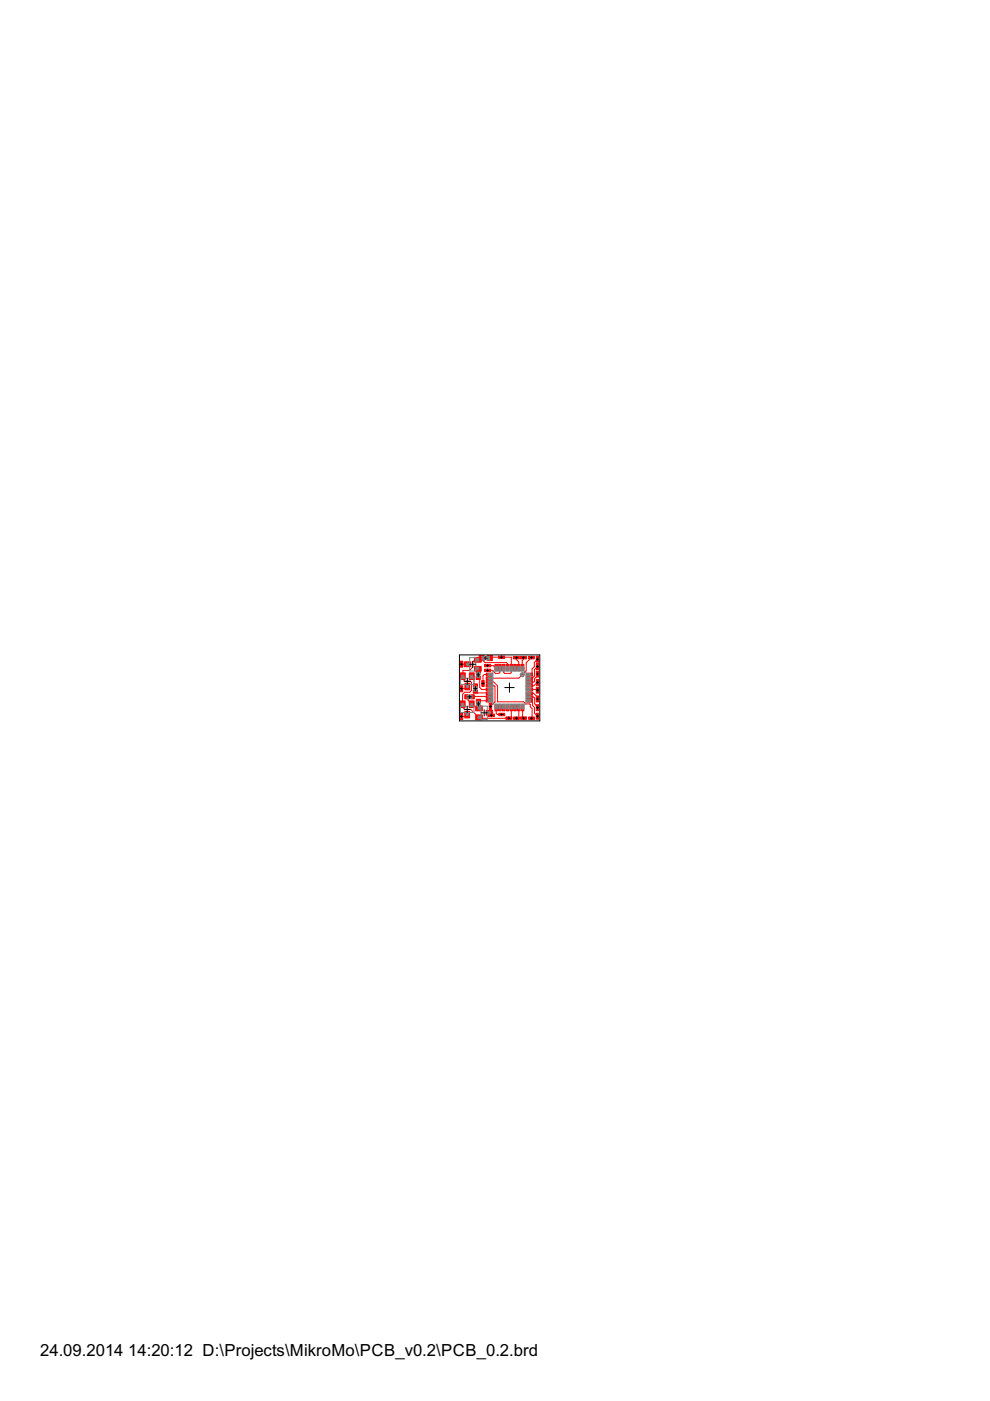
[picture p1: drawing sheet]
<svg xmlns="http://www.w3.org/2000/svg" width="210mm" height="297mm" viewBox="0 0 210 297" stroke-linecap="round" stroke-linejoin="round" font-family="sans-serif">
<defs><g id="words">
<g font-size="4">
<text x="8.5" y="287.5">24.09.2014</text>
<text x="27.2" y="287.5">14:20:12 D:\Projects\MikroMo\PCB_v0.2\PCB_0.2.brd</text>
</g>
</g></defs>
<g fill="#f00" stroke="#f00" stroke-width=".21">
<path d="M110.5 140.9h.6v1.2h-.6z"/>
<path d="M109.7 140.9h.6v1.2h-.6z"/>
<path d="M108.9 140.9h.6v1.2h-.6z"/>
<path d="M108.1 140.9h.6v1.2h-.6z"/>
<path d="M107.3 140.9h.6v1.2h-.6z"/>
<path d="M106.5 140.9h.6v1.2h-.6z"/>
<path d="M105.7 140.9h.6v1.2h-.6z"/>
<path d="M104.9 140.9h.6v1.2h-.6z"/>
<path d="M103.1 142.7h1.3v.6h-1.3z"/>
<path d="M103.1 143.5h1.3v.6h-1.3z"/>
<path d="M103.1 144.3h1.3v.6h-1.3z"/>
<path d="M103.1 145.1h1.3v.6h-1.3z"/>
<path d="M103.1 145.9h1.3v.6h-1.3z"/>
<path d="M103.1 146.7h1.3v.6h-1.3z"/>
<path d="M103.1 147.5h1.3v.6h-1.3z"/>
<path d="M103.1 148.3h1.3v.5h-1.3z"/>
<path d="M104.9 149.4h.6v1.3h-.6z"/>
<path d="M105.7 149.4h.6v1.3h-.6z"/>
<path d="M106.5 149.4h.6v1.3h-.6z"/>
<path d="M107.3 149.4h.6v1.3h-.6z"/>
<path d="M108.1 149.4h.6v1.3h-.6z"/>
<path d="M108.9 149.4h.6v1.3h-.6z"/>
<path d="M109.7 149.4h.6v1.3h-.6z"/>
<path d="M110.5 149.4h.6v1.3h-.6z"/>
<path d="M111.7 148.3h1.2v.5h-1.2z"/>
<path d="M111.7 147.5h1.2v.6h-1.2z"/>
<path d="M111.7 146.7h1.2v.6h-1.2z"/>
<path d="M111.7 145.9h1.2v.6h-1.2z"/>
<path d="M111.7 145.1h1.2v.6h-1.2z"/>
<path d="M111.7 144.3h1.2v.6h-1.2z"/>
<path d="M111.7 143.5h1.2v.6h-1.2z"/>
<path d="M111.7 142.7h1.2v.6h-1.2z"/>
<path d="M100.9 143.4h.9v.7h-.9z"/>
<path d="M100.9 142.1h.9v.7h-.9z"/>
<path d="M100.4 146.3h.8v.7h-.8z"/>
<path d="M100.4 145h.8v.7h-.8z"/>
<path d="M99.8 147.3h.8v.9h-.8z"/>
<path d="M98.6 147.3h.7v.9h-.7z"/>
<path d="M101 148.3h.9v.6h-.9z"/>
<path d="M101 149.6h.9v.6h-.9z"/>
<path d="M103.1 150.6h1.4v1h-1.4z"/>
<path d="M100.9 151.6h1.4v1h-1.4z"/>
<path d="M100.9 149.7h1.4v1h-1.4z"/>
<path d="M98.4 140.3h1.4v1.1h-1.4z"/>
<path d="M100.6 139.4h1.4v1h-1.4z"/>
<path d="M100.6 141.3h1.4v1h-1.4z"/>
<path d="M98.6 150.8h1v1.4h-1z"/>
<path d="M97.6 148.6h1v1.4h-1z"/>
<path d="M99.5 148.6h1v1.4h-1z"/>
<path d="M98.6 144.9h1v1.4h-1z"/>
<path d="M97.6 142.7h1v1.4h-1z"/>
<path d="M99.5 142.7h1v1.4h-1z"/>
<path d="M108.8 152h1.3v.5h-1.3z"/>
<path d="M110.4 152h1.3v.5h-1.3z"/>
<path d="M113.7 151.2h.5v1.3h-.5z"/>
<path d="M113.7 149.4h.5v1.3h-.5z"/>
<path d="M113.7 147.6h.5v1.2h-.5z"/>
<path d="M113.7 145.7h.5v1.3h-.5z"/>
<path d="M113.7 144h.5v1.3h-.5z"/>
<path d="M113.7 142.3h.5v1.3h-.5z"/>
<path d="M113.7 140.7h.5v1.2h-.5z"/>
<path d="M113.7 139.1h.5v1.3h-.5z"/>
<path d="M110.3 139.2h1.3v.5h-1.3z"/>
<path d="M108.8 139.2h1.3v.5h-1.3z"/>
<path d="M112 139.2h1.3v.5h-1.3z"/>
<path d="M112.1 152h1.2v.5h-1.2z"/>
<path d="M103.7 149.1h.5v1.3h-.5z"/>
<path d="M102.7 141.9h1.3v.5h-1.3z"/>
<path d="M102.7 140.9h1.3v.5h-1.3z"/>
<path d="M105.7 151.2h1.3v.5h-1.3z"/>
<path d="M103.5 151.4h1.3v.5h-1.3z"/>
<path d="M97.6 151.3h.5v1.2h-.5z"/>
<path d="M97.6 145.4h.5v1.3h-.5z"/>
<path d="M97.6 140.2h.5v1.3h-.5z"/>
<path d="M107.3 152h1.2v.5h-1.2z"/>
<path d="M105.7 139.1h1.3v.5h-1.3z"/>
<path d="M102.2 144.3h.5v1.2h-.5z"/>
<path d="M103.3 139h1.1v1.1h-1.1z"/>
<path d="M101.6 139h1.1v1.1h-1.1z"/>
</g>
<g fill="none" stroke="#f00" stroke-width=".21">
<path d="M103.9 139.5l.1-.2h4.4v3.3l-.2 .2h-1.2l-.2-.2v-1.1M109.5 139.4v.4l.5 .5v1.2M111 139.4v.4l-.3 .2 .1 1.5M112.7 139.4l-1.1 1.1v1.7l-1.6 1.6h-6.3M114 139.8l-.7 .6v1l-.5 .4v.9l-.3 .3h-.2M97.9 140.8h1.2M98.9 147.7l.4 .4v.4l.7 .8M99.1 151.5l-.3 .4h-.9M99.1 145.6l-.3 .4h-.9M100 143.4l.5 .7v1.1l.3 .2M100.2 147.7h3.4l.1 .1M100.8 146.6l.4 .3 2.5 .1"/>
<path d="M101.3 141.8l.1 .6M101.4 143.7l.3 .3v1.8l.4 .4h1.6M101.4 149.9l.2 .3M101.5 148.6h2.2M101.5 148.6h-.1M103.4 141.1a2.7 2.7 0 0 1 1.8 .4M103.7 144.6h1l.8 .8v3.4h5.5l.5 .4h.8l.1 .2v.5l.4 .4v1.9l-.2 .1h-.4l.2-.2M103.7 145.4h1.1l.1 .2v3.2l-.9 1M103.7 143h-1l-.3 .3v1.6M103.8 151.1l.4 .6M105.2 150.1v1.2l.3 .2h.9M106 141.5v1.1l-.2 .2h-.7l-.7-.7h-1"/>
<path d="M107.6 141.5v-.8l-.2-.2h-4.6l-.7-.7v-.3l-.3 .4h-1.1l-.5 .4v1.1l-.7 .7h-1.4v1.3l.3 .2v.8h1.3l.2 .3v1.7l-.3 .4h-1.1l-.4 .4v2.7l.5 .5h1.2l2 1.9h6l.6-.1M108.4 152.2l-.5 .1M108.4 150.1v2.1M108.4 141.5h.1M110 150.1v2.2h-.5M110.8 150.1v1.9l.2 .3M112.3 148.6h.2l.4 .4v.6l.4 .4v1.2l.7 .6M112.3 146.2h1.6l.1 .1M112.3 147.8h.8l.3 .2v1.2l.6 .7M112.3 147h.8l.8 .8 .1 .4M112.9 152.1l-.2 .2M113.9 149.8l.1 .3"/>
<path d="M114 141.3l-.7 .7v1.3l-.4 .5h-.6M114 142.9v.4l-.7 .6v.6l-1 .1M114 144.7l-.8 .7h-.9"/>
</g>
<g fill="none" stroke="#808080" stroke-width=".21">
<path d="M99.6 139.4h1.3v2.9h-1.3zM102.3 139.9h1.4M102.3 139.2h1.4M97.6 149.8h2.9v1.3h-2.9zM97.7 143.8h2.8v1.3h-2.8zM99.3 148h.5M99.3 147.5h.5M100.6 145.8v.4M101 145.8v.4M101.2 142.8v.5M101.2 149v.5M101.6 142.8v.5"/>
<path d="M101.7 149v.5M102 149.7h1.3v2.8h-1.3zM104.5 142.3h6.6l.4 .3v6.7h-7z"/>
</g>
<path d="M110.5 142.7a.43 .43 0 0 1 .6 .2 .43 .43 0 0 1-.3 .6 .43 .43 0 0 1-.5-.5h.2a.28 .28 0 0 1 .4-.2 .28 .28 0 0 1 .1 .5 .28 .28 0 0 1-.5-.1l-.2-.2z" fill-rule="evenodd" fill="#808080" stroke="#808080" stroke-width=".21"/>
<g fill="#808080" stroke="#808080" stroke-width=".21">
<path d="M110.6 141.3h.4v.9h-.4z"/>
<path d="M109.8 141.3h.4v.9h-.4z"/>
<path d="M109 141.3h.4v.9h-.4z"/>
<path d="M108.2 141.3h.4v.9h-.4z"/>
<path d="M107.4 141.3h.4v.9h-.4z"/>
<path d="M106.6 141.3h.4v.9h-.4z"/>
<path d="M105.8 141.3h.4v.9h-.4z"/>
<path d="M105 141.3h.5v.9h-.5z"/>
<path d="M103.5 142.8h1v.4h-1z"/>
<path d="M103.5 143.6h1v.4h-1z"/>
<path d="M103.5 144.4h1v.4h-1z"/>
<path d="M103.5 145.2h1v.4h-1z"/>
<path d="M103.5 145.9h1v.5h-1z"/>
<path d="M103.5 146.7h1v.5h-1z"/>
<path d="M103.5 147.6h1v.4h-1z"/>
<path d="M103.5 148.3h1v.5h-1z"/>
<path d="M105 149.3h.5v1h-.5z"/>
<path d="M105.8 149.3h.4v1h-.4z"/>
<path d="M106.6 149.3h.4v1h-.4z"/>
<path d="M107.4 149.3h.4v1h-.4z"/>
<path d="M108.2 149.3h.4v1h-.4z"/>
<path d="M109 149.3h.4v1h-.4z"/>
<path d="M109.8 149.3h.4v1h-.4z"/>
<path d="M110.6 149.3h.4v1h-.4z"/>
<path d="M111.6 148.3h.9v.5h-.9z"/>
<path d="M111.6 147.6h.9v.4h-.9z"/>
<path d="M111.6 146.7h.9v.5h-.9z"/>
<path d="M111.6 145.9h.9v.5h-.9z"/>
<path d="M111.6 145.2h.9v.4h-.9z"/>
<path d="M111.6 144.4h.9v.4h-.9z"/>
<path d="M111.6 143.6h.9v.4h-.9z"/>
<path d="M111.6 142.8h.9v.4h-.9z"/>
<path d="M101.1 143.3h.6v.3h-.6z"/>
<path d="M101.1 142.5h.6v.3h-.6z"/>
<path d="M100.5 146.3h.6v.3h-.6z"/>
<path d="M100.5 145.5h.6v.3h-.6z"/>
<path d="M99.8 147.4h.3v.6h-.3z"/>
<path d="M99 147.4h.3v.6h-.3z"/>
<path d="M101.1 148.7h.6v.3h-.6z"/>
<path d="M101.1 149.5h.6v.3h-.6z"/>
<path d="M103.4 150.9h.5v.5h-.5z"/>
<path d="M101.4 151.8h.6v.5h-.6z"/>
<path d="M101.4 150h.6v.4h-.6z"/>
<path d="M98.9 140.6h.6v.5h-.6z"/>
<path d="M100.9 139.7h.6v.4h-.6z"/>
<path d="M100.9 141.5h.6v.5h-.6z"/>
<path d="M98.8 151.1h.5v.6h-.5z"/>
<path d="M97.9 149.1h.4v.6h-.4z"/>
<path d="M99.8 149.1h.4v.6h-.4z"/>
<path d="M98.8 145.2h.5v.6h-.5z"/>
<path d="M97.9 143.2h.5v.5h-.5z"/>
<path d="M99.8 143.2h.4v.5h-.4z"/>
<path d="M103.4 139.1h.4v.8h-.4z"/>
<path d="M102.2 139.1h.4v.8h-.4z"/>
</g>
<g fill="none" stroke="#000" stroke-width=".21">
<path d="M97.4 138.9h17v13.9h-17zM102.7 139.5h.6M103 139.2v.6M106.1 139.3h.5M106.3 139.1v.5M109.2 139.4h.5M109.5 139.2v.5M110.7 139.4h.5M111 139.2v.5M112.4 139.4h.5M112.7 139.2v.5M113.7 139.8h.5"/>
<path d="M114 139.5v.5M97.6 146h.5M97.6 140.8h.5M97.6 151.9h.5M97.9 140.6v.5M97.9 145.8v.5M97.9 151.7v.5M98.4 150.4h1.3M98.4 144.5h1.3M99.1 149.8v1.3M99.1 143.8v1.3M99.1 147.7h.9"/>
<path d="M99.6 147.3v.9M99.6 140.8h1.3M100.2 140.2v1.3M100.4 146h.8M100.8 145.6v.8M101 143.1h.8M101 149.2h.9M101.4 142.7v.8M101.4 148.8v.9M102 151.1h1.3M102.2 144.9h.5M102.4 144.7v.5"/>
<path d="M102.7 150.5v1.3M103.1 142.1h.5M103.1 141.1h.5M103.4 140.9v.5M103.4 141.9v.5M103.7 149.8h.5M103.9 151.7h.5M104 149.5v.5M104.2 151.4v.5M106.1 151.5h.5M106.4 151.2v.5M107 145.8h2"/>
<path d="M107.6 152.3h.5M107.9 152v.5M108 144.8v2M109.2 152.3h.5M109.5 152v.5M110.8 152.3h.5M111 152v.5M112.5 152.3h.5M112.7 152v.5M113.7 151.8h.5M113.7 150.1h.5M113.7 148.2h.5"/>
<path d="M113.7 146.3h.5M113.7 144.7h.5M113.7 142.9h.5M113.7 141.3h.5M114 141.1v.5M114 142.7v.5M114 144.4v.5M114 146.1v.5M114 147.9v.5M114 149.8v.5M114 151.6v.5"/>
</g>
<use href="#words"/>
</svg>
